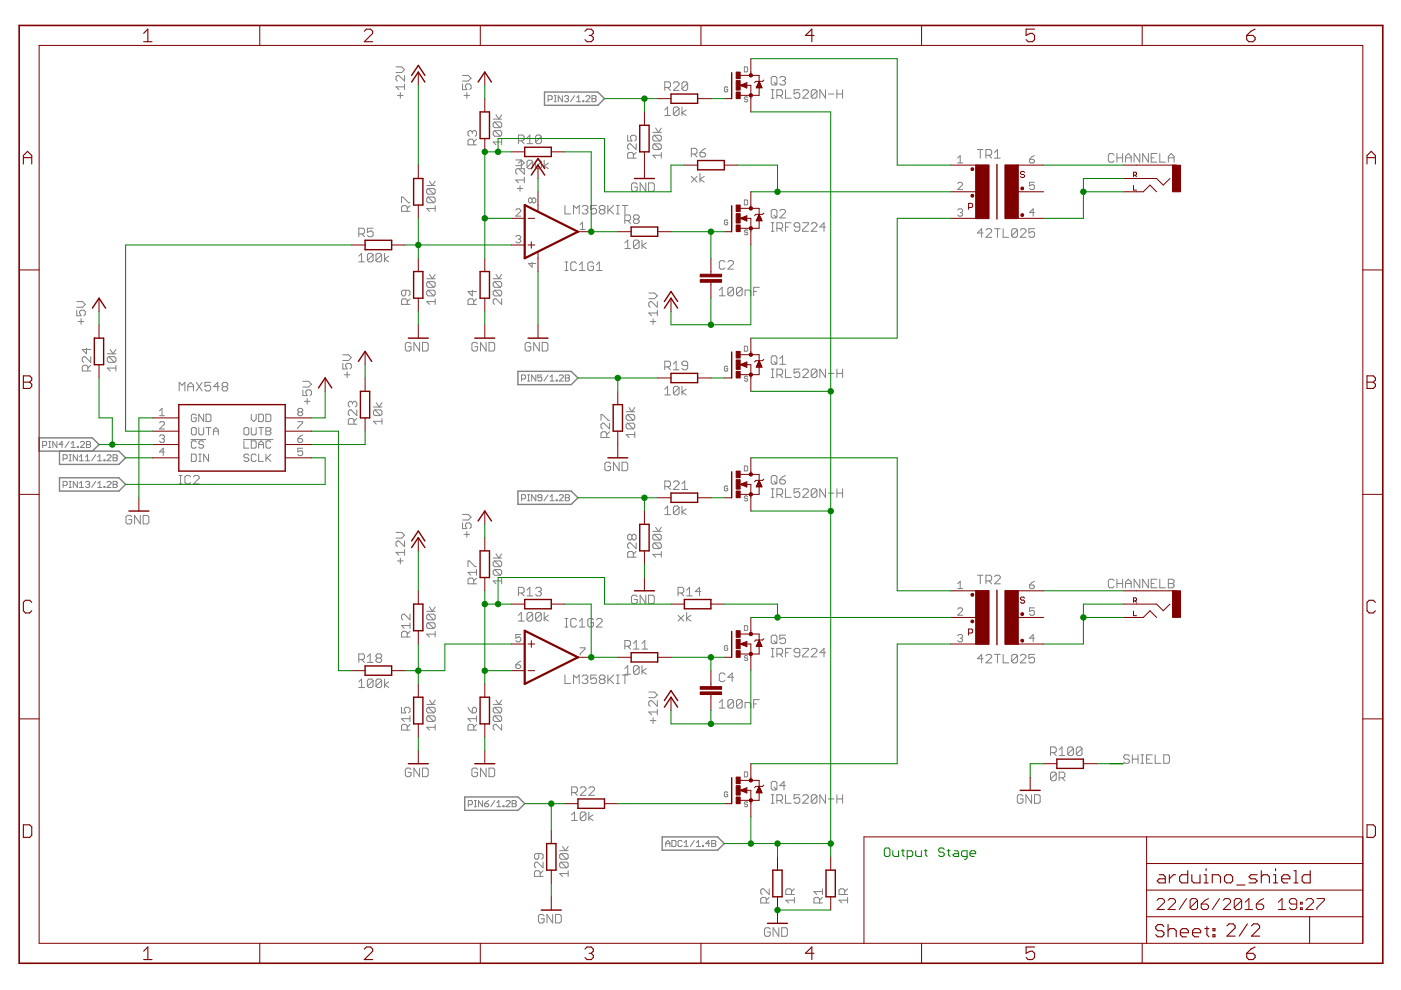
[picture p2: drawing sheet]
<svg xmlns="http://www.w3.org/2000/svg" width="297mm" height="210mm" viewBox="0 0 297 210" stroke-linecap="round" stroke-linejoin="round" font-family="sans-serif">
<g fill="none" stroke="#808080" stroke-width=".21">
<path d="M84 14.2h1.2l.6 .6-.6 .6h-1.2M84.9 19.6v1.2M85.8 18.4h-1.8l.6 .6M85.8 16v1.2l-1.2-1.2h-.3l-.3 .3v.6l.3 .3M85.8 17.8v1.2M98.1 17.8v1.2h.9l-.3-.6v-.3l.3-.3h.6l.3 .3v.6l-.3 .3M98.1 16h1.2l.6 .6-.6 .6h-1.2M99 19.6v1.2M140.9 18.6h1l.3-.3v-.6l-.3-.3h-1v1.8M141.5 18.6l.7 .6M142.8 17.7l.3-.3h.6l.3 .3v.3l-1.2 1.2h1.2M145.8 17.7l-.3-.3h-.6l-.3 .3v1.2"/>
<path d="M145.8 17.7v1.2l-.3 .3h-.6l-.3-.3M145.8 17.7l-1.2 1.2M154.3 18.6l-.2-.2-.5 .2v.7l.2 .2h.3l.2-.6h-.4M157.8 14.2h.5l.2 .2v.7l-.2 .1h-.5zM163.5 19h.6M163.5 16.5l.3-.3h.6l.3 .3v1.2l-.3 .3h-.6l-.3-.3zM163.8 19v1.8M164.1 17.4l.6 .6M165.3 16.5l.3-.3h.6l.3 .3v.3l-.3 .3M165.9 17.1h.3M166.2 17.1l.3 .3v.3l-.3 .3h-.6l-.3-.3M166.5 19v1.8h1.2"/>
<path d="M169.6 19h-1.2v.9l.9-.3 .3 .3v.6l-.3 .3h-.6l-.3-.3M170.2 19.3l.3-.3h.6l.3 .3v.3l-1.2 1.2h1.2M173.2 19.3v1.2l-.3 .3h-.6l-.3-.3M173.2 19.3l-.3-.3h-.6l-.3 .3v1.2M173.2 19.3l-1.2 1.2M175 19v1.8l-1.2-1.8v1.8M175.6 19.9h1.2M177.4 19.9h1.2M177.4 19v1.8M178.6 19v1.8M84.3 20.2h1.2M90.5 39.3h1.8"/>
<path d="M90.8 40h1.2l.3 .3v.6l-.3 .3M90.8 40l-.3 .3v.6l.3 .3h1.2M90.8 40l1.2 1.2M91.1 38.4l.6 .9 .6-.9M98.4 20.2h1.2M100.1 28l-.3-.3h-.3l-.3 .3v.6l.3 .3M100.1 28l.3-.3h.3l.3 .3v.6l-.3 .3M100.1 28v.3M100.4 30.7v-.9l-.3-.3h-.6l-.3 .3v.9h1.8M101 29.5l-.6 .6M104.6 25.3h1.8M104.9 27.7l-.3 .3v.6l.3 .3h1.2"/>
<path d="M104.9 25.9l-.3 .3v.6l.3 .3h1.2M104.9 25.9h1.2l.3 .3v.6l-.3 .3M104.9 27.7h1.2l.3 .3v.6l-.3 .3M104.9 27.7l1.2 1.2M104.9 25.9l1.2 1.2M105.2 24.3l.6 1 .6-1M106.4 30.1h-1.8l.6 .6M106.4 29.5v1.2M109.3 33.9h1.3l.6 .6-.6 .6h-1.3M109.7 40h1.1M109.9 34.6l.6-.6v1.8M109.9 35.8h1.2"/>
<path d="M109.9 29.8h.9l.3-.3v-.6l-.3-.3h-.9v1.9M110.3 39.4v1.2M110.5 29.8l.6 .7M111.2 38.2h-1.9l.7 .6M111.2 35.7v1.2l-1.2-1.2h-.3l-.4 .3v.6l.4 .3M111.2 37.5v1.3M111.7 30.5h1.2M111.7 29.3l.6-.7v1.9M112.9 34.3v1.2l-.3 .3h-.6l-.3-.3M112.9 34.3l-.3-.3h-.6l-.3 .3v1.2M112.9 34.3l-1.2 1.2M114.8 28.9v1.2l-.3 .4h-.6l-.3-.4"/>
<path d="M114.8 34.3v1.2l-.3 .3h-.6l-.3-.3M114.8 34.3l-.3-.3h-.6l-.3 .3v1.2M114.8 28.9l-.3-.3h-.6l-.3 .3v1.2M114.8 34.3l-1.2 1.2M114.8 28.9l-1.2 1.2M115.4 34v1.8M116.2 21.1h.7l.2-.2v-.4l-.2-.2h-.7v1.3M116.3 34.6l-.9 .6 .9 .6M117.5 21.6h.4M117.5 20.3h.4M117.7 20.3v1.3M119.2 20.3v1.3l-.8-1.3v1.3"/>
<path d="M119.7 20.5l.2-.2h.4l.2 .2-.2 .4M120.1 20.9h.2M120.3 20.9l.2 .2v.3l-.2 .2h-.4l-.2-.2M121.8 20.3l-.8 1.3M122.3 21.6h.8M122.3 20.7l.4-.4v1.3M123.6 21.4h.2v.2h-.2zM124.2 20.5l.2-.2h.5l.2 .2v.2l-.9 .9h.9M125.5 20.3h.7l.2 .2-.2 .4 .2 .5-.2 .2h-.7zM125.5 20.9h.7M133.1 28.7v1.2h.9l-.3-.9 .3-.3h.6l.3 .3v.6l-.3 .3M134.3 33.5v-.9l-.3-.3h-.6l-.3 .3v.9h1.8"/>
<path d="M134.9 30.5v1.2l-1.2-1.2h-.3l-.3 .3v.6l.3 .3M134.9 32.3l-.6 .6M135.1 39.1l-.3-.3h-.6l-.3 .3v1.2l.3 .3h.6l.3-.3v-.6h-.6M136.9 38.8v1.8l-1.2-1.8v1.8M137.5 38.8h.9l.3 .3v1.2l-.3 .3h-.9zM138.4 28.1h1.8M138.7 28.7h1.2l.3 .3v.6l-.3 .3M138.7 30.5h1.2l.3 .3v.6l-.3 .3M138.7 30.5l-.3 .3v.6l.3 .3h1.2M138.7 28.7l-.3 .3v.6l.3 .3h1.2M138.7 30.5l1.2 1.2M138.7 28.7l1.2 1.2"/>
<path d="M139 27.2l.6 .9 .6-.9M140.2 32.9h-1.8l.6 .6M140.2 32.3v1.2M140.9 23.3l.6-.6v1.8M140.9 24.5h1.3M144 23v1.2l-.3 .3h-.6l-.3-.3M144 23l-.3-.3h-.6l-.3 .3v1.2M144 23l-1.2 1.2M144.6 22.7v1.8M145.5 23.3l-.9 .6 .9 .6M146.6 37.4l1.2 1.2M146.6 32.7h.9l.3-.3v-.6l-.3-.3h-.9v1.8"/>
<path d="M147.2 32.7l.6 .6M147.8 37.4l-1.2 1.2M148.4 32.4h.9l.3 .3v.3l-.3 .3h-.6l-.3-.3zM148.4 36.8v1.8M149.3 37.4l-.9 .6 .9 .6M149.6 31.5l-1.2 .9M158.5 20.7l-.2-.2-.5 .2 .2 .4h.3l.2 .1-.2 .4h-.3l-.2-.2M163.5 20.8h.6M164.7 20.2h.9l.3-.3v-.6l-.3-.3h-.9v1.8M165.3 20.2l.6 .6M203.1 38.9l.2-.2h.5l.3 .2v.3l-1 1h1M203.1 33.5l.5-.5v1.5"/>
<path d="M203.1 34.5h1M207.2 31.7h1.2M207.8 31.7v1.8M209 32.9h1l.2-.3v-.6l-.2-.3h-1v1.8M209.7 32.9l.5 .6M210.9 32.3l.6-.6v1.8M210.9 33.5h1.2M218.3 33.8h.8l.2 .2v.3l-.2 .2h-.6l-.2-.2zM219.3 38.7h-1v.7l.8-.2 .2 .2v.5l-.2 .3h-.6l-.2-.3M219.3 33l-.5 .3-.5 .5M236.2 32.9l-.3-.3h-.6l-.3 .3v1.2l.3 .3h.6l.3-.3M236.8 32.6v1.8"/>
<path d="M236.8 33.5h1.2M238 32.6v1.8M238.6 33.5h1.2M238.6 34.4v-1.2l.6-.6 .6 .6v1.2M241.7 32.6v1.8l-1.2-1.8v1.8M243.5 32.6v1.8l-1.2-1.8v1.8M244.1 33.5h.6M245.3 32.6h-1.2v1.8h1.2M245.9 32.6v1.8h1.2M247.7 33.5h1.2M247.7 34.4v-1.2l.6-.6 .6 .6v1.2M76.1 49.6h.9l.3-.3v-.6l-.3-.3h-.9v1.8"/>
<path d="M76.1 54.3l.6-.6v1.8M76.1 55.5h1.2M76.7 49.6l.6 .6M79.1 54l-1.2 1.2M79.1 54v1.2l-.3 .3h-.6l-.3-.3M79.1 48.4h-1.2v.9l.9-.3 .3 .3v.6l-.3 .3h-.6l-.3-.3M79.1 54l-.3-.3h-.6l-.3 .3v1.2M80.9 54v1.2l-.3 .3h-.6l-.3-.3M80.9 54l-.3-.3h-.6l-.3 .3v1.2M80.9 54l-1.2 1.2M81.5 53.7v1.8M82.4 54.3l-.9 .6 .9 .6"/>
<path d="M85.1 43v-1.2h.3l1.2 1.2h.3M86.3 44.8v-.9l-.3-.3h-.6l-.3 .3v.9h1.8M86.9 43.6l-.6 .6M90.5 59.1h1.8M90.8 59.7l1.2 1.2M90.8 41.8h1.2l.3 .3v.6l-.3 .3M90.8 59.7h1.2l.3 .3v.6l-.3 .3M90.8 41.8l-.3 .3v.6l.3 .3h1.2M90.8 59.7l-.3 .3v.6l.3 .3h1.2M90.8 41.8l1.2 1.2M91.1 58.2l.6 .9 .6-.9M92.3 43.6v1.2"/>
<path d="M92.3 44.2h-1.8l.6 .6M104.6 59.1h1.8M104.9 59.7l-.3 .3v.6l.3 .3h1.2M104.9 59.7h1.2l.3 .3v.6l-.3 .3M104.9 59.7l1.2 1.2M105.2 58.2l.6 .9 .6-.9M109.4 50.2l.2-.3h.5l.3 .3v.2l-.3 .3M109.4 44.5l.2-.2h.5l.3 .2v.3l-1 1h1M109.9 50.7h.2M110.1 50.7l.3 .2v.3l-.3 .3h-.5l-.2-.3M112.8 42.2l-.2-.2h-.3l-.2 .2v.6l.2 .2h.3l.2-.2M112.8 42.2l.3-.2h.2l.3 .2v.6l-.3 .2h-.2l-.3-.2"/>
<path d="M112.8 42.2v.6M112.8 55.6v1l-.7-.7h1.5M119.8 43.6v1.8h1.2M119.8 57.4h.6M119.8 55.5h.6M120.1 55.5v1.9M121.6 45.4v-1.8l.6 .6 .6-.6v1.8M122.2 55.9l-.3-.4h-.6l-.3 .4v1.1l.3 .4h.6l.3-.4M122.8 57.4h1.2M122.8 56.2l.6-.7v1.9M123 47.6l.5-.5v1.6M123 48.7h1"/>
<path d="M123.4 43.9l.3-.3h.6l.3 .3v.3l-.3 .3M124 44.5h.3M124.3 44.5l.3 .3v.3l-.3 .3h-.6l-.3-.3M125.8 55.9l-.3-.4h-.6l-.3 .4v1.1l.3 .4h.6l.3-.4v-.5h-.6M126.4 43.6h-1.2v.9l1-.3 .2 .3v.6l-.2 .3h-.7l-.3-.3M126.4 56.2l.7-.7v1.9M126.4 57.4h1.3M127.4 44.5l-.3-.3v-.3l.3-.3h.6l.3 .3v.3l-.3 .3M127.4 44.5l-.3 .3v.3l.3 .3h.6l.3-.3v-.3l-.3-.3M127.4 44.5h.6M128.9 43.6v1.8M129.2 44.5l.9 .9"/>
<path d="M130.1 43.6l-1.2 1.2M130.7 45.4h.6M130.7 43.6h.6M131 43.6v1.8M131.9 43.6h1.2M132.5 51.5l.6-.6v1.8M132.5 52.7h1.2M132.5 46.8h.9l.3-.3v-.6l-.3-.3h-.9v1.8M132.5 43.6v1.8M133.1 46.8l.6 .6M134.6 46.5l-.3-.3v-.3l.3-.3h.6l.3 .3v.3l-.3 .3M134.6 46.5l-.3 .3v.3l.3 .3h.6l.3-.3v-.3l-.3-.3"/>
<path d="M134.6 46.5h.6M135.5 51.2v1.2l-.3 .3h-.6l-.3-.3M135.5 51.2l-.3-.3h-.6l-.3 .3v1.2M135.5 51.2l-1.2 1.2M136.1 50.9v1.8M137 51.5l-.9 .6 .9 .6M153.7 55.6l-.3-.3h-.6l-.3 .3v1.2l.3 .3h.6l.3-.3M154.3 46.8l-.2-.2-.5 .2v.7l.5 .2 .2-.2v-.4h-.4M154.3 55.6l.3-.3h.6l.3 .3v.3l-1.2 1.2h1.2M157.8 42.4h.5l.2 .2v.7l-.2 .1h-.5zM158.5 48.9l-.2-.2-.5 .2 .2 .4h.3l.2 .1-.2 .4-.5-.2M163.5 44.7l.3-.3h.6l.3 .3v1.2l-.3 .3h-.6l-.3-.3z"/>
<path d="M163.5 49h.6M163.5 47.2h.6M163.8 47.2v1.8M164.1 45.6l.6 .6M164.7 48.4h.9l.3-.3v-.6l-.3-.3h-.9v1.8M165.3 44.7l.3-.3h.6l.3 .3v.3l-1.2 1.2h1.2M165.3 48.4l.6 .6M166.5 48.1h.6M167.7 47.2h-1.2v1.8M169.6 48.1h-.9l-.3-.3v-.3l.3-.3h.6l.3 .3v1.2l-.3 .3h-.6l-.3-.3M170.2 47.2h1.2v.3l-1.2 1.2v.3h1.2M172 47.5l.3-.3h.6l.3 .3v.3l-1.2 1.2h1.2"/>
<path d="M175 48.1h-1.2l.9-.9v1.8M203.1 44.5l.2-.2h.5l.3 .2v.3l-.3 .3M203.6 45.1h.2M203.8 45.1l.3 .2v.3l-.3 .2h-.5l-.2-.2M208.4 49.4h-1.2l.9-.9v1.8M209 48.8l.3-.3h.7l.2 .3v.3l-1.2 1.2h1.2M210.9 48.5h1.2M211.5 48.5v1.8M212.7 48.5v1.8h1.2M215.7 48.8v1.2l-.3 .3h-.6l-.3-.3M215.7 48.8l-.3-.3h-.6l-.3 .3v1.2M215.7 48.8l-1.2 1.2"/>
<path d="M216.3 48.8l.3-.3h.6l.3 .3v.3l-1.2 1.2h1.2M219.3 45.1h-1l.8-.8v1.5M219.4 48.5h-1.3v.9l.9-.3 .4 .3v.6l-.4 .3h-.6l-.3-.3M16.3 63.9h1.2l.6 .6-.6 .7h-1.2M16.3 65.8v1.2h.9l-.3-.6v-.3l.3-.3h.6l.3 .3v.6l-.3 .3M16.6 68.2h1.2M17.2 67.6v1.2M18.3 73.8v1.2l-.9-.9h1.8M18.6 78.7v-1l-.3-.3h-.6l-.3 .3v1h1.8M19.2 75.6v1.2l-1.2-1.2h-.3l-.3 .3v.6l.3 .3M19.2 77.4l-.6 .6M22.8 75h1.8"/>
<path d="M23.1 75.6h1.2l.3 .3v.6l-.3 .3M23.1 75.6l-.3 .3v.6l.3 .3h1.2M23.1 75.6l1.2 1.2M23.4 74.1l.6 .9 .6-.9M24.6 78h-1.8l.6 .7M24.6 77.4v1.3M72.7 77v1.2h.9l-.3-.6v-.3l.3-.3h.6l.3 .3v.6l-.3 .3M72.7 75.2h1.2l.6 .6-.6 .6h-1.2M73 79.5h1.2M73.6 78.8v1.3M86 61.5v.9l-.3 .3h-.3l-.3-.3v-.6l.3-.3h1.2l.3 .3v.6l-.3 .3M86.3 64.5v-.9l-.3-.2h-.6l-.3 .2v.9h1.8"/>
<path d="M86.9 63.4l-.6 .5M87.1 72.9l-.3-.3h-.5l-.4 .3v1.2l.4 .3h.5l.3-.3v-.6h-.5M89 72.6v1.8l-1.2-1.8v1.8M89.6 72.6h.9l.3 .3v1.2l-.3 .3h-.9zM90.8 61.5h1.2l.3 .3v.6l-.3 .3M90.8 61.5l-.3 .3v.6l.3 .3h1.2M90.8 61.5l1.2 1.2M92.3 63.9h-1.8l.6 .6M92.3 63.4v1.1M100.1 61.5v1.2l-.9-.9h1.8M100.4 64.5v-.9l-.3-.2h-.6l-.3 .2v.9h1.8M101 63.4l-.6 .5"/>
<path d="M101.3 72.9l-.4-.3h-.5l-.3 .3v1.2l.3 .3h.5l.4-.3v-.6h-.7M103.1 72.6v1.8l-1.2-1.8v1.8M103.7 72.6h.9l.3 .3v1.2l-.3 .3h-.9zM104.9 61.5l-.3 .3v.6l.3 .3h1.2M104.9 61.5h1.2l.3 .3v.6l-.3 .3M104.9 61.5l1.2 1.2M106.4 63.4v1.1l-1.2-1.1h-.3l-.3 .2v.6l.3 .3M111.9 79.5h.4M112.1 79.5v1.3M112.5 72.9l-.3-.3h-.6l-.3 .3v1.2l.3 .3h.6l.3-.3v-.6h-.6M113.6 79.5v1.3l-.9-1.3v1.3M114.3 72.6v1.8l-1.1-1.8v1.8"/>
<path d="M114.9 79.5h-.9v.6l.5-.2 .4 .2v.5l-.2 .2h-.4l-.3-.2M115 72.6h.9l.3 .3v1.2l-.3 .3h-.9zM116.2 79.5l-.9 1.3M116.6 79.9l.5-.4v1.3M118.6 79.7l.2-.2h.4l.2 .2v.2l-.8 .9h.8M119.9 79.5h.6l.2 .2-.2 .4 .2 .5-.2 .2h-.6zM137.6 62.1h1.2l.6 .6-.6 .6h-1.2M137.9 68.2h1.2M138.5 67.6v1.2M139.4 63.9v1.3l-1.2-1.3h-.3l-.3 .3v.6l.3 .4M139.4 66.4h-1.8l.6 .6M139.4 65.8v1.2"/>
<path d="M140.9 77.8h1l.3-.3v-.6l-.3-.3h-1v1.8M141.5 77.8l.7 .6M142.8 77.2l.6-.6v1.8M142.8 78.4h1.2M145.8 77.5h-.9l-.3-.3v-.3l.3-.3h.6l.3 .3v1.2l-.3 .3h-.6l-.3-.3M152.5 61.5l.6-.6v1.8M152.5 62.7h1.2M154.3 77.8l-.2-.2h-.3l-.2 .2v.7l.2 .2h.3l.2-.5h-.4M155.5 61.2l-.3-.3h-.6l-.3 .3v1.2M155.5 61.2v1.2l-.3 .3h-.6l-.3-.3M155.5 61.2l-1.2 1.2M157.4 61.2v1.2l-.3 .3h-.7l-.3-.3"/>
<path d="M157.4 61.2l-.3-.3h-.7l-.3 .3v1.2M157.4 61.2l-1.3 1.2M157.8 73.4h.5l.2 .2v.7l-.2 .2h-.5zM158 62.7v-1.2h.9l.3 .3v.9M158.5 79.9l-.2-.1h-.3l-.2 .1 .2 .4h.3l.2 .2-.2 .3h-.3l-.2-.2M159.8 61.8h.6M161 60.9h-1.2v1.8M163.5 75.7l.3-.3h.6l.3 .3v1.2l-.3 .3h-.6l-.3-.3zM163.5 78.3h.6M163.8 78.3v1.8M164.1 76.6l.6 .6M164.7 79.5h.9l.3-.3v-.7l-.3-.2h-.9v1.8"/>
<path d="M165.3 76l.6-.6v1.8M165.3 79.5l.6 .6M165.3 77.2h1.2M166.5 78.3v1.8h1.2M169.6 78.3h-1.2v.9l.9-.4 .3 .4v.6l-.3 .3h-.6l-.3-.3M170.2 78.5l.3-.2h.6l.3 .2v.3l-1.2 1.3h1.2M173.2 78.5l-.3-.2h-.6l-.3 .2v1.3M173.2 78.5v1.3l-.3 .3h-.6l-.3-.3M173.2 78.5l-1.2 1.3M175 78.3v1.8l-1.2-1.8v1.8M175.6 79.2h1.2M177.4 78.3v1.8"/>
<path d="M177.4 79.2h1.2M178.6 78.3v1.8M9 94.5h.7l.2-.2v-.5l-.2-.2h-.7v1.3M10.3 93.6h.5M10.3 94.9h.5M10.5 93.6v1.3M12.1 93.6v1.3l-.9-1.3v1.3M13.4 94.3h-.9l.6-.7v1.3M13.4 97.3h.6l.2-.2v-.5l-.2-.2h-.6v1.3M14.6 93.6l-.8 1.3M14.7 96.4h.4M14.7 97.7h.4"/>
<path d="M14.9 96.4v1.3M15.1 94.9h.9M15.1 94l.4-.4v1.3M16.4 94.7h.2v.2h-.2zM16.4 96.4v1.3l-.9-1.3v1.3M16.8 97.7h.9M16.8 96.9l.5-.5v1.3M17 93.8l.3-.2h.4l.2 .2v.2l-.9 .9h.9M18.1 97.7h.9M18.1 96.9l.5-.5v1.3M18.3 94.3h.7M18.3 93.6h.7l.2 .2-.2 .5 .2 .4-.2 .2h-.7z"/>
<path d="M20.3 96.4l-.9 1.3M20.7 97.7h.9M20.7 96.9l.5-.5v1.3M22 97.5h.2v.2h-.2zM22.7 96.6l.2-.2h.4l.2 .2v.3l-.8 .8h.8M24 97.1h.6M24 96.4h.6l.2 .2v.3l-.2 .2 .2 .4-.2 .2h-.6zM33.8 89.7l.3-.3h.5l.3 .3v.2l-1.1 1.1h1.1M33.8 87.1l.6-.5v1.5M33.8 88.1h1.1M33.8 92.5l.3-.3h.5l.3 .3v.3l-.3 .2M34.4 93h.2"/>
<path d="M34.6 93l.3 .3v.2l-.3 .3h-.5l-.3-.3M34.9 95.8h-1.1l.8-.8v1.6M38 82.9v-1.8l.6 .6 .6-.6v1.8M39.8 82.9v-1.2l.6-.6 .6 .6v1.2M39.8 82h1.2M40.5 93.2h3.1M40.6 96.3h.8l.2 .2v1.1l-.2 .2h-.8zM40.8 90.7h.6l.2 .2v1l-.2 .3h-.6l-.2-.3v-1zM41.6 93.7l-.2-.2h-.6l-.2 .2v1.1l.2 .2h.6l.2-.2M41.6 88.1l-.2-.3h-.6l-.2 .3v1l.2 .3h.6l.2-.3v-.5h-.5M41.6 81.1l1.2 1.8M42.1 90.7v1.2l.3 .3h.5l.3-.3v-1.2"/>
<path d="M42.1 97.8h.6M42.1 96.3h.6M42.4 96.3v1.5M42.8 81.1l-1.2 1.8M43.2 87.8v1.6l-1.1-1.6v1.6M43.2 93.7l-.3-.2h-.5l-.3 .2v.3l.3 .3h.5l.3 .2v.3l-.3 .2h-.5l-.3-.2M43.7 87.8h.8l.2 .3v1l-.2 .3h-.8zM43.7 90.7h1M44.2 96.3v1.5l-1-1.5v1.5M44.2 90.7v1.5M44.7 81.1h-1.2v.9l.8-.3 .4 .3v.6l-.4 .3h-.5l-.3-.3M45.3 92.2v-1l.5-.5 .5 .5v1"/>
<path d="M45.3 91.4h1M46.5 82h-1.2l.9-.9v1.8M47.4 82l-.3 .3v.3l.3 .3h.6l.3-.3v-.3l-.3-.3M47.4 82h.6M47.4 82l-.3-.3v-.3l.3-.3h.6l.3 .3v.3l-.3 .3M51.6 93.2h6.3M51.7 90.9l.3-.2h.5l.2 .2v1l-.2 .3h-.5l-.3-.3zM51.7 93.5v1.5h1M52.7 96.5l-.2-.2h-.5l-.3 .2v.3l.3 .3h.5l.2 .2v.3l-.2 .2h-.5l-.3-.2M53.3 90.7v1.2l.2 .3h.6l.2-.3v-1.2M53.3 93.5h.8l.2 .2v1.1l-.2 .2h-.8zM53.3 87.8v1.1l.5 .5 .5-.5v-1.1"/>
<path d="M54.3 96.5l-.2-.2h-.6l-.2 .2v1.1l.2 .2h.6l.2-.2M54.8 95v-1l.6-.5 .5 .5v1M54.8 87.8h.8l.3 .3v1l-.3 .3h-.8zM54.8 90.7h1.1M54.8 94.3h1.1M54.8 96.3v1.5h1.1M55.4 90.7v1.5M56.4 87.8h.8l.2 .3v1l-.2 .3h-.8zM56.4 90.7h.8l.2 .2v.3l-.2 .2 .2 .3v.2l-.2 .3h-.8zM56.4 91.4h.8M56.4 96.3v1.5M56.6 97.1l.8 .7"/>
<path d="M57.4 93.7l-.2-.2h-.6l-.2 .2v1.1l.2 .2h.6l.2-.2M57.4 96.3l-1 1M63.1 89.4h1.1v.3l-1.1 1v.3M63.1 93h.8l.3 .3v.2l-.3 .3h-.5l-.3-.3zM63.4 87.4l-.3 .2v.3l.3 .2h.5l.3-.2v-.3l-.3-.2M63.4 87.4l-.3-.3v-.3l.3-.2h.5l.3 .2v.3l-.3 .3M63.4 87.4h.5M64.2 95h-1.1v.8l.5-.2h.3l.3 .2v.6l-.3 .2h-.5l-.3-.2M64.2 92.2l-.6 .3-.5 .5M64.2 82.7v1.2h.9l-.3-.9 .3-.3h.6l.3 .3v.6l-.3 .3M64.2 80.9h1.2l.6 .6-.6 .6h-1.2M64.5 85.1h1.2"/>
<path d="M65.1 84.5v1.2M74.7 85.4l-.3-.3h-.3l-.2 .3v.6l.2 .3M74.7 85.4l.4-.3h.3l.2 .3v.6l-.2 .3M74.7 85.4v.3M75.1 89.9v-.9l-.4-.3h-.6l-.2 .3v.9h1.7M75.6 86.9v1.2l-1.2-1.2h-.3l-.2 .3v.6l.2 .3M75.6 88.7l-.5 .6M79.2 86.3h1.8M79.5 86.9h1.2l.3 .3v.6l-.3 .3M79.5 86.9l-.3 .3v.6l.3 .3h1.2M79.5 86.9l1.2 1.2M79.8 85.4l.6 .9 .6-.9"/>
<path d="M81 89.3h-1.8l.6 .6M81 88.7v1.2M110.6 80.4h.6l.2-.3v-.4l-.2-.2h-.6v1.3M111.9 80.8h.4M116.6 80.8h.9M117.9 80.6h.3v.2h-.3zM119.9 80.1h.6M127.4 89.1v-1.2h.3l1.2 1.2h.3M128.6 92.8v-1l-.3-.3h-.6l-.3 .3v1h1.8M129.2 89.7v1.2l-1.2-1.2h-.3l-.3 .3v.6l.3 .3M129.2 91.5l-.6 .6M129.5 98.3l-.3-.3h-.7l-.3 .3v1.2l.3 .3h.7l.3-.3v-.6h-.6"/>
<path d="M131.3 98v1.8l-1.2-1.8v1.8M131.9 98h.9l.3 .3v1.2l-.3 .3h-.9zM132.8 87.3h1.8M133.1 87.9h1.2l.3 .3v.6l-.3 .3M133.1 89.7h1.2l.3 .3v.6l-.3 .3M133.1 89.7l-.3 .3v.6l.3 .3h1.2M133.1 87.9l-.3 .3v.6l.3 .3h1.2M133.1 89.7l1.2 1.2M133.1 87.9l1.2 1.2M133.4 86.4l.6 .9 .6-.9M134.6 92.1h-1.8l.6 .7M134.6 91.5v1.3"/>
<path d="M140.9 82.5l.6-.6v1.8M140.9 83.7h1.3M144 82.2l-.3-.3h-.6l-.3 .3v1.2M144 82.2v1.2l-.3 .3h-.6l-.3-.3M144 82.2l-1.2 1.2M144.6 81.9v1.8M145.5 82.5l-.9 .6 .9 .6M157.8 98.8h.5l.2 .2v.7l-.2 .1h-.5zM163.5 80.1h.6M13.4 102.9h.6l.2-.2v-.4l-.2-.2h-.6v1.3M14.7 102.1h.4M14.7 103.4h.4"/>
<path d="M14.9 102.1v1.3M16.4 102.1v1.3l-.9-1.3v1.3M16.8 102.5l.5-.4v1.3M16.8 103.4h.9M18.1 102.3l.3-.2h.4l.2 .2-.2 .4M18.6 102.7h.2M18.8 102.7l.2 .2v.2l-.2 .3h-.4l-.3-.3M20.3 102.1l-.9 1.3M20.7 102.5l.5-.4v1.3M20.7 103.4h.9M22 103.1h.2v.3h-.2zM22.7 102.3l.2-.2h.4l.2 .2v.2l-.8 .9h.8"/>
<path d="M24 102.1h.6l.2 .2-.2 .4 .2 .2v.2l-.2 .3h-.6zM24 102.7h.6M27.9 109.6l-.3-.3h-.6l-.3 .3v1.2l.3 .3h.6l.3-.3v-.6h-.6M29.7 109.3v1.8l-1.2-1.8v1.8M30.4 109.3h.8l.4 .3v1.2l-.4 .3h-.8zM38 100.8h.6M38 102.6h.6M38.3 100.8v1.8M40.4 101.1l-.3-.3h-.6l-.3 .3v1.2l.3 .3h.6l.3-.3M41 101.1l.3-.3h.6l.3 .3v.3l-1.2 1.2h1.2M84 112.9h1.2l.6 .6-.6 .6h-1.2M84.3 118.9h1.2"/>
<path d="M84.9 118.3v1.2M85.8 114.7v1.2l-1.2-1.2h-.3l-.3 .3v.6l.3 .3M85.8 116.5v1.2M85.8 117.1h-1.8l.6 .6M98.1 110.9v1.2h.9l-.3-.9 .3-.3h.6l.3 .3v.6l-.3 .3M98.1 109.1h1.2l.6 .6-.6 .6h-1.2M98.4 113.3h1.2M99 112.7v1.2M104.6 118.3h1.8M104.9 118.9h1.2l.3 .3v.6l-.3 .3M104.9 118.9l-.3 .3v.6l.3 .3h1.2M104.9 118.9l1.2 1.2"/>
<path d="M105.2 117.4l.6 .9 .6-.9M110.6 105.7h.6l.2-.2v-.4l-.2-.2h-.6v1.3M111.9 106.2h.4M111.9 104.9h.4M112.1 104.9v1.3M113.6 104.9v1.3l-.9-1.3v1.3M114.9 105.5h-.6l-.3-.2 .3-.4h.4l.2 .2v.9l-.2 .2h-.4l-.3-.2M116.2 104.9l-.9 1.3M116.6 106.2h.9M116.6 105.3l.5-.4v1.3M117.9 106h.3v.2h-.3zM118.6 105.1l.2-.2h.4l.2 .2v.2l-.8 .9h.8"/>
<path d="M119.9 104.9h.6l.2 .2-.2 .4 .2 .5-.2 .2h-.6zM119.9 105.5h.6M134 113.6l-.3-.3h-.3l-.3 .3v.6l.3 .3h.3l.3-.3M134 113.6l.3-.3h.3l.3 .3v.6l-.3 .3h-.3l-.3-.3M134 113.6v.6M134.3 118.1v-.9l-.3-.3h-.6l-.3 .3v.9h1.8M134.9 115.1v1.2l-1.2-1.2h-.3l-.3 .3v.6l.3 .3M134.9 116.9l-.6 .6M138.4 112.7h1.8M138.7 113.3h1.2l.3 .3v.6l-.3 .3M138.7 115.1h1.2l.3 .3v.6l-.3 .3M138.7 113.3l-.3 .3v.6l.3 .3h1.2"/>
<path d="M138.7 115.1l-.3 .3v.6l.3 .3h1.2M138.7 115.1l1.2 1.2M138.7 113.3l1.2 1.2M139 111.8l.6 .9 .6-.9M140.2 116.9v1.2M140.2 117.5h-1.8l.6 .6M140.9 107.9l.6-.6v1.8M140.9 109.1h1.3M140.9 103.2h1l.3-.3v-.6l-.3-.3h-1v1.8M141.5 103.2l.7 .6M142.8 102.3l.3-.3h.6l.3 .3v.3l-1.2 1.2h1.2M144 107.6l-.3-.3h-.6l-.3 .3v1.2"/>
<path d="M144 107.6v1.2l-.3 .3h-.6l-.3-.3M144 107.6l-1.2 1.2M144.6 107.3v1.8M144.6 103.8h1.2M144.6 102.6l.6-.6v1.8M145.5 107.9l-.9 .6 .9 .6M154.3 103.2l-.2-.2-.5 .2v.7l.5 .2 .2-.2v-.4h-.4M158.5 105.3l-.2-.2h-.3l-.2 .4 .5 .2 .2 .3-.2 .2-.5-.2M163.5 101.1l.3-.3h.6l.3 .3v1.2l-.3 .3h-.6l-.3-.3zM163.5 105.5h.6M163.5 103.6h.6M163.8 103.6v1.9"/>
<path d="M164.1 102l.6 .6M164.7 104.8h.9l.3-.3v-.6l-.3-.3h-.9v1.9M165.3 101.7h.9l.3 .3v.3l-.3 .3h-.6l-.3-.3zM165.3 104.8l.6 .7M166.5 103.6v1.9h1.2M166.5 100.8l-.6 .3-.6 .6M169.6 103.6h-1.2v.9l.9-.3 .3 .3v.6l-.3 .4h-.6l-.3-.4M170.2 103.9l.3-.3h.6l.3 .3v.3l-1.2 1.3h1.2M173.2 103.9l-.3-.3h-.6l-.3 .3v1.2M173.2 103.9v1.2l-.3 .4h-.6l-.3-.4M173.2 103.9l-1.2 1.2M175 103.6v1.9l-1.2-1.9v1.9"/>
<path d="M175.6 104.5h1.2M177.4 103.6v1.9M177.4 104.5h1.2M178.6 103.6v1.9M76.1 139.8h.9l.3-.3v-.6l-.3-.3h-.9v1.8M76.7 139.8l.6 .6M77.9 139.2l.6-.6v1.8M80 139.5l-.3-.3v-.3l.3-.3h.6l.3 .3v.3l-.3 .3M80 139.5l-.3 .3v.3l.3 .3h.6l.3-.3v-.3l-.3-.3M80 139.5h.6M86.3 135.1v-.9l-.3-.3h-.6l-.3 .3v.9h1.8M86.9 130.2v1.2l-1.2-1.2h-.3l-.3 .3v.6l.3 .3"/>
<path d="M86.9 132v1.2M86.9 133.9l-.6 .6M86.9 132.6h-1.8l.6 .6M90.5 129.6h1.8M90.8 130.2h1.2l.3 .3v.6l-.3 .3M90.8 132h1.2l.3 .3v.6l-.3 .3M90.8 130.2l-.3 .3v.6l.3 .3h1.2M90.8 132l-.3 .3v.6l.3 .3h1.2M90.8 132l1.2 1.2M90.8 130.2l1.2 1.2M91.1 128.7l.6 .9 .6-.9M92.3 133.9v1.2"/>
<path d="M92.3 134.5h-1.8l.6 .6M99.2 120.1v-1.2h.3l1.2 1.2h.3M100.4 123.8v-.9l-.3-.3h-.6l-.3 .3v.9h1.8M101 120.8v1.2M101 122.6l-.6 .6M101 121.3h-1.8l.6 .7M104.9 120.8h1.2l.3 .3v.5l-.3 .4M104.9 120.8l-.3 .3v.5l.3 .4h1.2M104.9 120.8l1.2 1.2M106.4 122.6v1.2M106.4 123.2h-1.8l.6 .6M109.9 130.5l.6-.6v1.8"/>
<path d="M109.9 131.7h1.2M109.9 125.7h.9l.3-.3v-.6l-.3-.3h-.9v1.8M110.4 134.5h-1v.8l.5-.3h.2l.3 .3v.5l-.3 .3h-.5l-.2-.3M110.5 125.7l.6 .6M111.7 125.1l.6-.6v1.8M111.7 126.3h1.2M112.9 130.2l-.3-.3h-.6l-.3 .3v1.2M112.9 130.2v1.2l-.3 .3h-.6l-.3-.3M112.9 130.2l-1.2 1.2M113.6 124.8l.3-.3h.6l.3 .3v.3l-.3 .3M114.2 125.4h.3M114.5 125.4l.3 .3v.3l-.3 .3h-.6l-.3-.3"/>
<path d="M114.8 130.2l-.3-.3h-.6l-.3 .3v1.2M114.8 130.2v1.2l-.3 .3h-.6l-.3-.3M114.8 130.2l-1.2 1.2M115.4 129.9v1.8M116.3 130.5l-.9 .6 .9 .6M119.8 132.9h.6M119.8 131.1h.6M120.1 131.1v1.8M122.2 131.4l-.3-.3h-.6l-.3 .3v1.2l.3 .3h.6l.3-.3M122.8 131.7l.6-.6v1.8M122.8 132.9h1.2M123 137.4h1v.2l-1 1v.3"/>
<path d="M125.8 131.4l-.3-.3h-.6l-.3 .3v1.2l.3 .3h.6l.3-.3v-.6h-.6M126.4 131.4l.4-.3h.6l.3 .3v.3l-1.3 1.2h1.3M132.5 137h.9l.3-.3v-.6l-.3-.3h-.9v1.8M133.1 137l.6 .6M134.3 136.4l.6-.6v1.8M134.3 137.6h1.2M135.1 126.5l-.3-.3h-.6l-.3 .3v1.2l.3 .3h.6l.3-.3v-.6h-.6M136.1 137.6h1.2M136.1 136.4l.6-.6v1.8M136.9 126.2v1.8l-1.2-1.8v1.8M137.5 126.2h.9l.3 .3v1.2l-.3 .3h-.9zM143.8 130.5l1.2 1.2"/>
<path d="M143.8 125.7h.9l.3-.3v-.6l-.3-.3h-.9v1.8M144.4 125.7l.6 .6M145 130.5l-1.2 1.2M145.6 129.9v1.8M145.6 126.3h1.2M145.6 125.1l.6-.6v1.8M146.5 130.5l-.9 .6 .9 .6M148.6 125.4h-1.2l.9-.9v1.8M154.3 137.1l-.2-.2h-.3l-.2 .2v.7l.5 .1 .2-.1v-.4h-.4M157.8 132.7h.5l.2 .1v.7l-.2 .2h-.5zM158.5 139.2l-.2-.2h-.3l-.2 .2 .2 .3h.3l.2 .2-.2 .3-.5-.1M163.5 135l.3-.3h.6l.3 .3v1.2l-.3 .3h-.6l-.3-.3z"/>
<path d="M163.5 139.3h.6M163.5 137.5h.6M163.8 137.5v1.8M164.1 135.9l.6 .6M164.7 138.7h.9l.3-.3v-.6l-.3-.3h-.9v1.8M165.3 138.7l.6 .6M166.5 134.7h-1.2v.9l.6-.3h.3l.3 .3v.6l-.3 .3h-.6l-.3-.3M166.5 138.4h.6M167.7 137.5h-1.2v1.8M169.6 138.4h-.9l-.3-.3v-.3l.3-.3h.6l.3 .3v1.2l-.3 .3h-.6l-.3-.3M170.2 137.5h1.2v.3l-1.2 1.2v.3h1.2M172 137.8l.3-.3h.6l.3 .3v.3l-1.2 1.2h1.2"/>
<path d="M175 138.4h-1.2l.9-.9v1.8M203.1 134.8l.2-.3h.5l.3 .3v.2l-.3 .3M203.1 123.8l.5-.5v1.5M203.1 129.2l.2-.3h.5l.3 .3v.2l-1 1.1h1M203.1 124.8h1M203.6 135.3h.2M203.8 135.3l.3 .3v.2l-.3 .3h-.5l-.2-.3M207.2 122h1.2M207.8 122v1.8M208.4 139.7h-1.2l.9-1v1.8M209 123.2h1l.2-.3v-.6l-.2-.3h-1v1.8M209 139l.3-.3h.7l.2 .3v.3l-1.2 1.2h1.2"/>
<path d="M209.7 123.2l.5 .6M210.9 122.3l.3-.3h.6l.3 .3v.3l-1.2 1.2h1.2M210.9 138.7h1.2M211.5 138.7v1.8M212.7 138.7v1.8h1.2M215.7 139l-.3-.3h-.6l-.3 .3v1.3M215.7 139v1.3l-.3 .2h-.6l-.3-.2M215.7 139l-1.2 1.3M216.3 139l.3-.3h.6l.3 .3v.3l-1.2 1.2h1.2M218.3 124h.8l.2 .3v.2l-.2 .3h-.6l-.2-.3zM219.3 128.9h-1v.8l.8-.3 .2 .3v.5l-.2 .3h-.6l-.2-.3M219.3 135.3h-1l.8-.8v1.6"/>
<path d="M219.3 123.3l-.5 .2-.5 .5M219.4 138.7h-1.3v1l.9-.4 .4 .4v.6l-.4 .2h-.6l-.3-.2M236.2 123.1l-.3-.3h-.6l-.3 .3v1.2l.3 .3h.6l.3-.3M236.8 122.8v1.8M236.8 123.7h1.2M238 122.8v1.8M238.6 124.6v-1.2l.6-.6 .6 .6v1.2M238.6 123.7h1.2M241.7 122.8v1.8l-1.2-1.8v1.8M243.5 122.8v1.8l-1.2-1.8v1.8M244.1 123.7h.6M245.3 122.8h-1.2v1.8h1.2"/>
<path d="M245.9 122.8v1.8h1.2M247.7 122.8h.9l.3 .3v.3l-.3 .3 .3 .3v.3l-.3 .3h-.9zM247.7 123.7h.9M76.1 144.6l.6-.6v1.8M76.1 145.8h1.2M77.9 140.4h1.2M79.1 144.3l-.3-.3h-.6l-.3 .3v1.2M79.1 144.3v1.2l-.3 .3h-.6l-.3-.3M79.1 144.3l-1.2 1.2M80.9 144.3l-.3-.3h-.6l-.3 .3v1.2M80.9 144.3v1.2l-.3 .3h-.6l-.3-.3M80.9 144.3l-1.2 1.2"/>
<path d="M81.5 144v1.8M82.4 144.6l-.9 .6 .9 .6M85.1 150v1.2h.9l-.3-.6v-.3l.3-.3h.6l.3 .3v.6l-.3 .3M86.3 154.8v-.9l-.3-.3h-.6l-.3 .3v.9h1.8M86.9 151.8v1.2M86.9 153.6l-.6 .6M86.9 152.4h-1.8l.6 .6M90.5 149.4h1.8M90.8 150h1.2l.3 .3v.6l-.3 .3M90.8 151.8h1.2l.3 .3v.6l-.3 .3M90.8 150l-.3 .3v.6l.3 .3h1.2M90.8 151.8l-.3 .3v.6l.3 .3h1.2"/>
<path d="M90.8 151.8l1.2 1.2M90.8 150l1.2 1.2M91.1 148.4l.6 1 .6-1M92.3 153.6v1.2M92.3 154.2h-1.8l.6 .6M99.2 150l.3 .6 .6 .6M100.1 150.3l.3-.3h.3l.3 .3v.6l-.3 .3h-.6zM100.4 154.8v-.9l-.3-.3h-.6l-.3 .3v.9h1.8M101 151.8v1.2M101 152.4h-1.8l.6 .6M101 153.6l-.6 .6M104.6 149.4h1.8"/>
<path d="M104.9 150h1.2l.3 .3v.6l-.3 .3M104.9 151.8h1.2l.3 .3v.6l-.3 .3M104.9 150l-.3 .3v.6l.3 .3h1.2M104.9 151.8l-.3 .3v.6l.3 .3h1.2M104.9 151.8l1.2 1.2M104.9 150l1.2 1.2M105.2 148.4l.6 1 .6-1M106.4 153.6v1.2l-1.2-1.2h-.3l-.3 .3v.6l.3 .3M109.4 140.9h.7l.3 .3v.3l-.3 .2h-.5l-.2-.2zM110.4 140.2l-1 .7M119.8 143.1v1.8h1.2M121.6 144.9v-1.8l.6 .6 .6-.6v1.8"/>
<path d="M123.4 143.4l.3-.3h.6l.3 .3v.3l-.3 .3M124 144h.3M124.3 144l.3 .3v.3l-.3 .3h-.6l-.3-.3M126.4 143.1h-1.2v.9l.7-.3h.3l.2 .3v.6l-.2 .3h-.7l-.3-.3M127.4 144l-.3-.3v-.3l.3-.3h.6l.3 .3v.3l-.3 .3M127.4 144l-.3 .3v.3l.3 .3h.6l.3-.3v-.3l-.3-.3M127.4 144h.6M128.9 143.1v1.8M129.2 144l.9 .9M130.1 143.1l-1.2 1.2M130.7 144.9h.6M130.7 143.1h.6"/>
<path d="M131 143.1v1.8M131.9 143.1h1.2M132.5 141.8l.6-.7v1.9M132.5 143h1.2M132.5 143.1v1.8M135.5 141.5l-.3-.4h-.6l-.3 .4v1.1M135.5 141.5v1.1l-.3 .4h-.6l-.3-.4M135.5 141.5l-1.2 1.1M136.1 141.1v1.9M137 141.8l-.9 .5 .9 .7M137.6 146.7h1.2l.6 .6-.6 .6h-1.2M137.9 152.8h1.2"/>
<path d="M138.5 152.2v1.2M139.4 148.5v1.3l-1.2-1.3h-.3l-.3 .3v.7l.3 .3M139.4 150.4v1.2M139.4 151h-1.8l.6 .6M152.5 148.9l.6-.6v1.8M152.5 150.1h1.2M153.7 143l-.3-.3h-.6l-.3 .3v1.2l.3 .3h.6l.3-.3M155.5 148.6l-1.2 1.2M155.5 148.6l-.3-.3h-.6l-.3 .3v1.2M155.5 148.6v1.2l-.3 .3h-.6l-.3-.3M155.5 143.6h-1.2l.9-.9v1.8M157.4 148.6v1.2l-.3 .3h-.7l-.3-.3"/>
<path d="M157.4 148.6l-.3-.3h-.7l-.3 .3v1.2M157.4 148.6l-1.3 1.2M158 150.1v-1.2h.9l.3 .3v.9M159.8 149.2h.6M161 148.3h-1.2v1.8M222.7 159.6h.9l.3-.3v-.6l-.3-.3h-.9v1.8M223.4 159.6l.5 .6M224.6 159l.6-.6v1.8M227.6 158.7l-.3-.3h-.6l-.3 .3v1.2M227.6 158.7v1.2l-.3 .3h-.6l-.3-.3M227.6 158.7l-1.2 1.2M229.4 158.7l-.3-.3h-.6l-.3 .3v1.2"/>
<path d="M229.4 158.7v1.2l-.3 .3h-.6l-.3-.3M229.4 158.7l-1.2 1.2M87.1 163.2l-.3-.3h-.5l-.4 .3v1.2l.4 .3h.5l.3-.3v-.6h-.5M89 162.9v1.8l-1.2-1.8v1.8M89.6 162.9h.9l.3 .3v1.2l-.3 .3h-.9zM99.3 170.6h.6l.3-.2v-.4l-.3-.3h-.6v1.3M100.6 169.7h.4M100.6 171h.4M100.8 169.7v1.3M101.3 163.2l-.4-.3h-.5l-.3 .3v1.2l.3 .3h.5l.4-.3v-.6h-.7M102.3 169.7v1.3l-.8-1.3v1.3M102.7 170.4h.7l.2 .4-.2 .2h-.4l-.3-.2z"/>
<path d="M103.1 162.9v1.8l-1.2-1.8v1.8M103.6 169.7l-.9 .7M103.7 162.9h.9l.3 .3v1.2l-.3 .3h-.9zM104.9 169.7l-.8 1.3M105.3 171h.9M105.3 170.2l.5-.5v1.3M106.6 170.8h.3v.2h-.3zM107.3 170l.2-.3h.4l.3 .3v.2l-.9 .8h.9M108.6 169.7h.6l.3 .3-.3 .4 .3 .4-.3 .2h-.6zM108.6 170.4h.6M119.3 179.5l.6 .9 .6-.9M121.2 172.8l.6-.6v1.8"/>
<path d="M121.2 174h1.2M121.2 168h.9l.3-.3v-.6l-.3-.3h-.9v1.8M121.8 168l.6 .6M123 167.1l.3-.3h.6l.3 .3v.3l-1.2 1.2h1.2M124.2 172.5v1.2l-.3 .3h-.6l-.3-.3M124.2 172.5l-.3-.3h-.6l-.3 .3v1.2M124.2 172.5l-1.2 1.2M124.8 172.2v1.8M124.8 167.1l.3-.3h.7l.2 .3v.3l-1.2 1.2h1.2M125.8 172.8l-1 .6 1 .6M141.2 179.5v-.9l.4-.4 .4 .4v.9M141.2 178.9h.8"/>
<path d="M142.5 178.2h.6l.2 .2v.9l-.2 .2h-.6zM144.6 178.4l-.2-.2h-.4l-.2 .2v.9l.2 .2h.4l.2-.2M145.1 179.5h.8M145.1 178.6l.4-.4v1.3M147.2 178.2l-.9 1.3M147.7 179.5h.8M147.7 178.6l.4-.4v1.3M148.9 179.3h.3v.2h-.3zM150.5 178.9h-.9l.7-.7v1.3M150.9 178.9h.7M150.9 178.2h.7l.2 .2-.2 .5 .2 .4-.2 .2h-.7zM154.3 168.1l-.2-.2-.5 .2v.7l.5 .1 .2-.1v-.4h-.4"/>
<path d="M157.8 163.7h.5l.2 .1v.7l-.2 .2h-.5zM158.5 170.2l-.2-.2-.5 .2 .2 .3h.3l.2 .2-.2 .3-.5-.1M163.5 170.3h.6M163.5 168.5h.6M163.8 168.5v1.8M163.8 165.7h.6l.3 .3v1.2l-.3 .3h-.6l-.3-.3v-1.2zM164.1 166.9l.6 .6M164.7 169.7h.9l.3-.3v-.6l-.3-.3h-.9v1.8M165.3 169.7l.6 .6M166.5 168.5v1.8h1.2M166.5 166.6h-1.2l.9-.9v1.8M169.6 168.5h-1.2v.9l.6-.3h.3l.3 .3v.6l-.3 .3h-.6l-.3-.3"/>
<path d="M170.2 168.8l.3-.3h.6l.3 .3v.3l-1.2 1.2h1.2M173.2 168.8l-.3-.3h-.6l-.3 .3v1.2M173.2 168.8v1.2l-.3 .3h-.6l-.3-.3M173.2 168.8l-1.2 1.2M175 168.5v1.8l-1.2-1.8v1.8M175.6 169.4h1.2M177.4 168.5v1.8M177.4 169.4h1.2M178.6 168.5v1.8M216.9 168.8l-.3-.3h-.6l-.3 .3v1.2l.3 .3h.6l.3-.3v-.6h-.6M218.7 168.5v1.8l-1.2-1.8v1.8M219.3 168.5h.9l.3 .3v1.2l-.3 .3h-.9z"/>
<path d="M223.9 164l-.3-.3h-.6l-.3 .3v1.2M223.9 164v1.2l-.3 .3h-.6l-.3-.3M223.9 164l-1.2 1.2M224.6 164.9h.9l.3-.3v-.6l-.3-.3h-.9v1.8M224.6 160.2h1.2M225.2 164.9l.6 .6M239.5 160.3l-.3-.3h-.7l-.2 .3v.3l.2 .4h.7l.3 .2v.3l-.3 .3h-.7l-.2-.3M240.1 161h1.2M240.1 160v1.8M241.3 160v1.8M241.9 160h.6M241.9 161.8h.6"/>
<path d="M242.2 160v1.8M243.1 161h.6M244.3 160h-1.2v1.8h1.2M244.9 160v1.8h1.2M246.7 160h.9l.3 .3v1.2l-.3 .3h-.9zM114.2 181v.9l-.3 .3h-.3l-.3-.3v-.6l.3-.3h1.2l.3 .3v.6l-.3 .3M114.5 185.8v-.9l-.3-.3h-.6l-.3 .3v.9h1.8M115.1 182.8v1.2l-1.2-1.2h-.3l-.3 .3v.6l.3 .3M115.1 184.6l-.6 .6M115.4 194.2l-.3-.3h-.7l-.2 .3v1.2l.2 .3h.7l.3-.3v-.6h-.7M117.2 193.9v1.8l-1.2-1.8v1.8M117.8 193.9h.9l.3 .3v1.2l-.3 .3h-.9z"/>
<path d="M118.7 180.4h1.8M119 181h1.2l.3 .3v.6l-.3 .3M119 182.8h1.2l.3 .3v.6l-.3 .3M119 182.8l-.3 .3v.6l.3 .3h1.2M119 181l-.3 .3v.6l.3 .3h1.2M119 182.8l1.2 1.2M119 181l1.2 1.2M120.5 185.2h-1.8l.6 .6M120.5 184.6v1.2M162.5 191.5v-.9l-.3-.3h-.6l-.3 .3v.9h1.8M163.1 188.4v1.3l-1.2-1.3h-.3l-.3 .3v.6l.3 .4M163.1 190.3l-.6 .6"/>
<path d="M163.3 197l-.3-.3h-.6l-.3 .3v1.2l.3 .3h.6l.3-.3v-.6h-.6M165.1 196.7v1.8l-1.2-1.8v1.8M165.7 196.7h.9l.3 .3v1.2l-.3 .3h-.9zM167.8 189.7v-1l-.3-.3h-.6l-.3 .3v1h1.8M168.4 190.9h-1.8l.6 .6M168.4 190.3v1.2M168.4 188.4l-.6 .6M173.8 191.5v-.9l-.3-.3h-.6l-.3 .3v.9h1.8M174.4 190.3l-.6 .6M174.4 189h-1.8l.6 .7M174.4 188.4v1.3M179.1 189.7v-1l-.3-.3h-.6l-.3 .3v1h1.8"/>
<path d="M179.7 190.9h-1.8l.6 .6M179.7 190.3v1.2M179.7 188.4l-.6 .6"/>
</g>
<path d="M115.4 19.5h11.4l1.4 1.4-1.4 1.4h-11.4zM109.8 78.7h11.3l1.4 1.4-1.4 1.5h-11.3zM12.6 95.7v2.8h12.6l1.4-1.4-1.4-1.4h-16.9v-2.9h11.3l1.4 1.5-1.4 1.4M12.6 101.3h12.6l1.4 1.4-1.4 1.4h-12.6zM109.8 104.1h11.3l1.4 1.4-1.4 1.4h-11.3zM98.5 169h11.3l1.5 1.4-1.5 1.4h-11.3zM140.4 177.4h11.7l1.5 1.5-1.5 1.4h-11.7z" fill="none" stroke="#808080" stroke-width=".3"/>
<g fill="none" stroke="#800000" stroke-width=".3">
<path d="M87.3 17.4l1.4-2.1 1.4 2.1M87.3 16l1.4-2.1 1.4 2.1M101.4 17.4l1.4-2.1 1.4 2.1M142.3 19.9h5.6v2h-5.6zM155.1 15.4v5.5M87.7 37.8h2v5.7h-2zM101.8 23.7h2v5.7h-2zM111.3 31.2h5.6v2h-5.6zM112.6 37.1l1.5-2.1 1.4 2.1M112.6 35.7l1.5-2.1 1.4 2.1M134.5 37.8h4.2M135.6 26.6h2v5.6h-2z"/>
<path d="M147.9 34h5.7v2h-5.7zM211.4 34.9v11.5M77.4 50.9h5.6v2h-5.6zM87.7 57.6h2v5.6h-2zM101.8 57.6h2v5.6h-2zM133.8 48.1h5.6v2h-5.6zM155.1 43.6v5.5M19.6 65.3l1.4-2.1 1.4 2.1M20 71.7h2v5.6h-2zM76 76.6l1.4-2.1 1.4 2.1M86.6 71.7h4.2M100.7 71.7h4.2"/>
<path d="M112 71.7h4.2M140.9 65.3l1.4-2.1 1.4 2.1M140.9 63.9l1.4-2.1 1.4 2.1M142.3 79.2h5.6v1.9h-5.6zM155.1 74.6v5.5M37.9 85.8h22.6v14.1h-22.6zM67.5 82.3l1.4-2.2 1.4 2.2M76.4 83h2v5.6h-2zM128.9 97.1h4.2M130 85.8h2v5.6h-2zM27.3 108.4h4.3M87.3 116.1l1.4-2.1 1.4 2.1"/>
<path d="M87.3 114.7l1.4-2.1 1.4 2.1M101.4 110.5l1.4-2.1 1.4 2.1M101.8 116.8h2v5.6h-2zM135.6 111.2h2v5.6h-2zM142.3 104.5h5.6v2h-5.6zM155.1 100v5.5M87.7 128.1h2v5.6h-2zM111.3 127.1h5.6v2h-5.6zM133.8 138.4h5.6v2h-5.6zM134.5 125.3h4.2M145.1 127.1h5.6v2h-5.6zM155.1 133.9v5.5"/>
<path d="M211.4 125.1v11.6M77.4 141.2h5.6v2h-5.6zM87.7 147.8h2v5.7h-2zM101.8 147.8h2v5.7h-2zM140.9 149.9l1.4-2.1 1.4 2.1M140.9 148.5l1.4-2.1 1.4 2.1M86.6 161.9h4.2M100.7 161.9h4.2M115.9 178.9h2v5.6h-2zM122.5 169.4h5.7v2h-5.7zM155.1 164.9v5.5M216.3 167.6h4.2"/>
<path d="M224.1 161h5.6v1.9h-5.6zM114.8 193h4.2M162.7 195.8h4.2M163.9 184.5h1.9v5.6h-1.9zM175.1 184.5h2v5.6h-2z"/>
</g>
<g fill="none" stroke="#800000" stroke-width=".21">
<path d="M8.3 9.6h280.6v190.4h-280.6zM55.1 5.4v4.2M88.7 15.3v2.8M101.8 5.4v4.2M102.8 15.3v2.8M148.6 5.4v4.2M156.9 18.1l1.4-.6v1.2zM157 16h4v1.3M158.2 18.1h1v5.6M159.2 12.4v3.6M160.4 18.5h1.1M160.5 18.4h.9"/>
<path d="M160.6 18.2h.8M160.6 18.1h.7M160.7 18h.5M160.8 17.8h.4M160.8 17.7h.3M160.9 17.5h.1M161 18.6v1.6h-4.1M161 17.3l.6 1.3h-1.3zM161 17.4l.5 1.1h-1.1zM161 17.4h.1M161.9 17l-.2 .3h-1.4l-.3 .2M195.4 5.4v4.2"/>
<path d="M242.2 5.4v4.2M88.7 35v2.8M102.8 20.9v2.8M102.8 29.4v2.8M108.4 32.2h2.9M114.1 35v2.8M116.9 32.2h2.8M136.6 23.7v2.9M136.6 32.2v5.6M139.4 20.9h2.9M145.1 35h2.8M147.9 20.9h2.8"/>
<path d="M153.6 20.9h1.5M153.6 35h2.8M201.5 35h5.6M215.6 35h5.7M217.2 36.6l-.2-.3h-.4l-.2 .5 .2 .2h.4l.2 .4-.2 .2h-.4l-.2-.2M238.2 35h11.2M238.2 37.8h7l1.4 1.4 1.5-1.4M240.3 37.1h.5l.2-.1v-.3l-.2-.2h-.5v1M240.3 39.3v1h.7M240.6 37.1l.4 .4M4.1 57.2h4.2M74.6 51.9h2.8"/>
<path d="M83 51.9h2.9M88.7 43.5v2.8M88.7 54.8v2.8M102.8 54.8v2.8M108.4 51.9h2.9M108.4 46.3h2.9M112 51.9h1.4M112 46.3h1.4M112.6 51.2v1.4M114.1 40.7v4.1M114.1 53.4v4.2M122.5 49.1h2.8"/>
<path d="M131 49.1h2.8M139.4 49.1h2.9M150.7 54.8v3.3M150.7 59.8v3.4M153.6 49.1h1.5M156.9 46.3l1.4-.6v1.2zM157 44.2h4v1.2M158.2 46.3h1v5.6M159.2 40.7v3.5M160.4 46.7h1.1M160.5 46.6h.9M160.6 46.4h.7"/>
<path d="M160.6 46.3h.7M160.7 46.1h.5M160.8 46h.3M160.8 45.9h.3M160.9 45.7h.1M161 46.8v1.6h-4.1M161 45.4l.6 1.4h-1.3zM161 45.6l.5 1.1h-1.1zM161 45.6h.1M161.9 45.2l-.2 .2h-1.4l-.3 .3M201.5 46.3h5.6M201.5 40.7h5.6"/>
<path d="M205.4 44h.6l.2-.2v-.5l-.2-.2h-.6v1.3M215.6 46.3h5.7M215.6 40.7h5.7M238.2 40.7h4.2l1.4-1.5 1.4 1.5M288.9 57.2h4.3M21 63.2v2.8M21 68.9v2.8M21 77.3v2.8M77.4 74.5v2.8M88.7 63.2v2.8M88.7 68.9v2.8M102.8 63.2v2.8"/>
<path d="M102.8 68.9v2.8M114.1 68.9v2.8M142.3 63.2v2.8M156.9 77.3l1.4-.5v1.1zM157 75.2h4v1.3M158.2 77.3h1v5.7M159.2 71.7v3.5M160.5 77.6h.9M160.5 77.5h.9M160.6 77.3h.7M160.7 77.2h.5M160.7 77.1h.5"/>
<path d="M160.8 76.9h.3M160.9 76.8h.1M160.9 76.7h.1M161 77.9v1.5h-4.1M161 76.5l.6 1.4h-1.3zM161 76.6l.5 1.2h-1.1zM161.9 76.2l-.2 .3h-1.4l-.3 .3M32.3 88.6h5.6M32.3 91.4h5.6M32.3 94.3h5.6M32.3 97.1h5.6M60.5 88.6h5.6"/>
<path d="M60.5 91.4h5.6M60.5 94.3h5.6M60.5 97.1h5.6M68.9 80.1v2.9M77.4 80.1v2.9M77.4 88.6v2.8M131 83v2.8M131 91.4v5.7M139.4 80.1h2.9M147.9 80.1h2.8M153.6 80.1h1.5M159.2 97.1v3.5"/>
<path d="M4.1 104.8h4.2M29.4 105.5v2.9M88.7 114v2.8M102.8 108.4v2.8M102.8 114v2.8M136.6 108.4v2.8M136.6 116.8v2.8M139.4 105.5h2.9M147.9 105.5h2.8M153.6 105.5h1.5M156.9 102.7l1.4-.5v1.1zM157 100.6h4v1.3"/>
<path d="M158.2 102.7h1v5.7M160.5 103.1h.9M160.5 102.9h.9M160.6 102.8h.7M160.7 102.6h.5M160.7 102.5h.5M160.8 102.4h.3M160.8 102.2h.3M160.9 102.1h.1M161 103.2v1.6h-4.1M161 101.9l.6 1.3h-1.3zM161 102l.5 1.1h-1.1z"/>
<path d="M161.9 101.6l-.2 .3h-1.4l-.3 .3M288.9 104.8h4.3M88.7 125.3v2.8M88.7 133.7v2.8M102.8 122.4v2.9M108.4 136.5h2.9M108.4 128.1h2.9M112 136.5h1.4M112.6 135.8v1.4M116.9 128.1h2.8M122.5 139.4h2.8M131 139.4h2.8"/>
<path d="M136.6 122.4v2.9M139.4 139.4h2.9M142.3 128.1h2.8M150.7 128.1h2.9M153.6 139.4h1.5M156.9 136.5l1.4-.5v1.1zM157 134.4h4v1.3M158.2 136.5h1v5.7M159.2 130.9v3.5M160.5 136.9h.9M160.5 136.7h.9M160.6 136.6h.7"/>
<path d="M160.7 136.5h.5M160.7 136.3h.5M160.8 136.2h.3M160.9 136.1h.2M160.9 135.9h.1M161 137.1v1.6h-4.1M161 135.7l.6 1.4h-1.3zM161 135.8l.5 1.2h-1.1zM161.9 135.4l-.2 .3h-1.4l-.3 .3M201.5 136.5h5.6M201.5 125.3h5.6M201.5 130.9h5.6"/>
<path d="M205.4 134.2h.6l.2-.2v-.4l-.2-.2h-.6v1.3M215.6 136.5h5.7M215.6 125.3h5.7M215.6 130.9h5.7M217.2 126.8l-.2-.2h-.4l-.2 .2 .2 .4h.4l.2 .3-.2 .4h-.4l-.2-.2M238.2 128.1h7l1.4 1.4 1.5-1.4M238.2 125.3h11.2M238.2 130.9h4.2l1.4-1.4 1.4 1.4M240.3 127.4h.5l.2-.5-.7-.1v.9M240.3 129.6v.9h.7M240.6 127.4l.4 .3M4.1 152.4h4.2"/>
<path d="M74.6 142.2h2.8M83 142.2h2.9M88.7 145v2.8M88.7 153.5v2.8M88.7 159.1v2.8M102.8 145v2.8M102.8 153.5v2.8M102.8 159.1v2.8M108.4 142.2h2.9M112 142.2h1.4M142.3 147.8v2.8M150.7 142.2v3.4"/>
<path d="M150.7 147.3v3.3M288.9 152.4h4.3M116.9 176v2.9M119.7 170.4h2.8M128.2 170.4h2.8M153.6 170.4h1.5M156.9 167.6l1.4-.6v1.1zM157 165.5h4v1.2M158.2 167.6h1v5.6M159.2 161.9v3.6M160.5 167.9h1M160.5 167.8h.9"/>
<path d="M160.6 167.7h.7M160.7 167.5h.6M160.7 167.4h.5M160.8 167.3h.3M160.8 167.1h.3M160.9 167h.1M161 168.1v1.6h-4.1M161 166.7l.6 1.4h-1.3zM161 166.9l.5 1.1h-1.1zM161.9 166.5l-.2 .2h-1.4l-.3 .3M218.4 164.8v2.8M221.3 161.9h2.8"/>
<path d="M229.7 161.9h2.8M243.1 177.4v22.6M288.9 177.4h-105.7v22.6M116.9 184.5v2.8M116.9 190.1v2.9M164.8 181.7v2.8M164.8 190.1v5.7M176.1 181.7v2.8M176.1 190.1v2.9M243.1 194.4h45.8M243.1 188.7h45.8M243.1 183.1h45.8"/>
<path d="M245.3 190.9l.4-.4h.8l.4 .4v.4l-1.6 1.5h1.6M247.6 190.9l.5-.4h.7l.4 .4v.4l-1.6 1.5h1.6M251.6 190.5l-1.6 2.3M253.9 190.9v1.6l-.4 .3h-.8l-.4-.3M253.9 190.9l-.4-.4h-.8l-.4 .4v1.6M253.9 190.9l-1.6 1.6M254.7 191.7h1.1l.4 .4v.4l-.4 .3h-.7l-.4-.3zM256.2 190.5l-.7 .4-.8 .8M258.6 190.5l-1.6 2.3M259.4 190.9l.3-.4h.8l.4 .4v.4l-1.5 1.5h1.5M263.2 190.9v1.6l-.4 .3h-.7l-.4-.3M263.2 190.9l-.4-.4h-.7l-.4 .4v1.6"/>
<path d="M263.2 190.9l-1.5 1.6M264 192.8h1.6M264 191.3l.8-.8v2.3M266.4 191.7h1.1l.4 .4v.4l-.4 .3h-.8l-.3-.3zM267.9 190.5l-.8 .4-.7 .8M271 192.8h1.6M271 191.3l.8-.8v2.3M274.9 191.7h-1.1l-.4-.4v-.4l.4-.4h.7l.4 .4v1.6l-.4 .3h-.7l-.4-.3M275.7 192.5h.4v.3h-.4zM275.7 191.3h.4v.4h-.4zM276.9 190.9l.4-.4h.7l.4 .4v.4l-1.5 1.5h1.5M277.7 194.4v5.6"/>
<path d="M279.2 190.5h1.6v.4l-1.6 1.6v.3M55.1 200v4.2M101.8 200v4.2M148.6 200v4.2M195.4 200v4.2M242.2 200v4.2"/>
</g>
<path d="M4.1 5.4h289.1v198.8h-289.1zM158.2 17.8l-1 .3 1 .3v-.3h-.3M158.2 46l-1 .3 1 .3v-.3h-.3M158.2 77l-1 .3 1 .3v-.3h-.3M158.2 102.4l-1 .3 1 .3v-.3h-.3M158.2 136.3l-1 .2 1 .3v-.3h-.3M158.2 167.3l-1 .3 1 .3v-.3h-.3" fill="none" stroke="#800000" stroke-width=".34"/>
<g fill="#800000" stroke="#800000" stroke-width=".21">
<circle cx="159.2" cy="20.2" r=".37"/>
<circle cx="159.2" cy="16" r=".37"/>
<circle cx="159.2" cy="79.4" r=".37"/>
<circle cx="159.2" cy="75.2" r=".37"/>
<circle cx="159.2" cy="48.4" r=".37"/>
<circle cx="159.2" cy="44.2" r=".37"/>
<circle cx="159.2" cy="104.8" r=".37"/>
<circle cx="159.2" cy="100.6" r=".37"/>
<circle cx="159.2" cy="169.7" r=".37"/>
<circle cx="159.2" cy="165.5" r=".37"/>
<circle cx="159.2" cy="138.7" r=".37"/>
<circle cx="159.2" cy="134.4" r=".37"/>
<circle cx="206.2" cy="35.9" r=".31"/>
<circle cx="206.2" cy="41.5" r=".31"/>
<circle cx="216.7" cy="40" r=".31"/>
<circle cx="216.7" cy="45.6" r=".31"/>
<circle cx="206.2" cy="126.1" r=".31"/>
<circle cx="206.2" cy="131.8" r=".31"/>
<circle cx="216.7" cy="130.2" r=".31"/>
<circle cx="216.7" cy="135.8" r=".31"/>
</g>
<g fill="#800000" stroke="#800000" stroke-width=".21">
<path d="M156.1 19.5h.8v1.4h-.8z"/>
<path d="M156.1 15.3h.8v1.4h-.8z"/>
<path d="M156.1 17.1h.8v2h-.8z"/>
<path d="M156.1 78.7h.8v1.4h-.8z"/>
<path d="M156.1 74.5h.8v1.4h-.8z"/>
<path d="M156.1 76.3h.8v2h-.8z"/>
<path d="M156.1 47.7h.8v1.4h-.8z"/>
<path d="M156.1 43.5h.8v1.4h-.8z"/>
<path d="M156.1 45.3h.8v2h-.8z"/>
<path d="M156.1 104.1h.8v1.4h-.8z"/>
<path d="M156.1 99.9h.8v1.4h-.8z"/>
<path d="M156.1 101.7h.8v2h-.8z"/>
<path d="M156.1 169h.8v1.4h-.8z"/>
<path d="M156.1 164.8h.8v1.4h-.8z"/>
<path d="M156.1 166.6h.8v2h-.8z"/>
<path d="M156.1 138h.8v1.4h-.8z"/>
<path d="M156.1 133.7h.8v1.4h-.8z"/>
<path d="M156.1 135.6h.8v1.9h-.8z"/>
<path d="M206.9 35h2.8v11.4h-2.8z"/>
<path d="M213.1 35h2.8v11.4h-2.8z"/>
<path d="M206.9 125.2h2.8v11.4h-2.8z"/>
<path d="M213.1 125.2h2.8v11.4h-2.8z"/>
<path d="M148.5 58.1h4.5v.6h-4.5z"/>
<path d="M148.5 59.3h4.5v.5h-4.5z"/>
<path d="M148.5 145.6h4.5v.5h-4.5z"/>
<path d="M148.5 146.7h4.5v.6h-4.5z"/>
<path d="M248.6 35h1.7v5.7h-1.7z"/>
<path d="M248.6 125.3h1.7v5.6h-1.7z"/>
</g>
<path d="M111.3 43.5l11.2 5.6-11.2 5.7zM111.3 133.7l11.2 5.7-11.2 5.6z" fill="none" stroke="#800000" stroke-width=".47"/>
<g fill="none" stroke="#800000" stroke-width=".23">
<path d="M30.5 7.1l.8-.9v2.6M30.5 8.8h1.7M77.2 6.6l.5-.4h.9l.4 .4v.5l-1.8 1.7h1.8M124 6.6l.5-.4h.8l.5 .4v.5l-.5 .4M124.9 7.5h.4M125.3 7.5l.5 .5v.4l-.5 .4h-.8l-.5-.4M172.6 7.5h-1.8l1.3-1.3v2.6M219.4 6.2h-1.8v1.3l.8-.4h.5l.5 .4v.9l-.5 .4h-.9l-.4-.4M264.3 7.5h1.4l.4 .5v.4l-.4 .4h-.9l-.5-.4zM266.1 6.2l-.9 .4-.9 .9M5 34.8v-1.8l.8-.9 .9 .9v1.8M5 33.4h1.7"/>
<path d="M289.8 33.4h1.8M289.8 34.8v-1.8l.9-.9 .9 .9v1.8M5 79.7h1.3l.4 .4v.5l-.4 .4 .4 .5v.4l-.4 .5h-1.3zM289.8 79.7h1.4l.4 .4v.5l-.4 .4 .4 .5v.4l-.4 .5h-1.4zM5 81h1.3M289.8 81h1.4M6.7 127.7l-.4-.4h-.9l-.4 .4v1.8l.4 .5h.9l.4-.5M291.6 127.7l-.4-.4h-.9l-.5 .4v1.8l.5 .5h.9l.4-.5M5 174.9h1.3l.4 .4v1.8l-.4 .4h-1.3zM289.8 174.9h1.4l.4 .4v1.8l-.4 .4h-1.4zM245.8 185.5h.8l.5 .4v1.3h-1.3l-.5-.4 .5-.5h1.3M246.8 196.5l-.4-.5h-.9l-.5 .5v.4l.5 .4h.9l.4 .5v.4l-.4 .4h-.9l-.5-.4"/>
<path d="M247.6 196v2.6M247.6 197.3l.5-.4h.8l.5 .4v1.3M247.9 185.5v1.7M249.2 185.5h-.4l-.9 .8M250.3 197.8h1.7v-.5l-.5-.4h-.8l-.4 .4v.9l.4 .4h.8M251.8 184.6v2.6h-1.3l-.4-.4v-.9l.4-.4h1.3M252.7 185.5v1.3l.4 .4h1.3v-1.7M252.8 197.8h1.8v-.5l-.5-.4h-.8l-.5 .4v.9l.5 .4h.8M255.3 185.5h.4v1.7M255.3 187.2h.9M255.4 196.9h.9M255.7 184.2v.4"/>
<path d="M255.9 196.5v1.7l.4 .4M257 187.2v-1.7h1.3l.5 .4v1.3M257.2 196.9h.4v.4h-.4zM257.2 198.2h.4v.4h-.4zM259.6 185.9l.5-.4h.8l.4 .4v.9l-.4 .4h-.8l-.5-.4zM260.1 196.3l.5-.4h.9l.4 .4v.4l-1.8 1.8h1.8M262.2 187.6h1.7M264.5 195.9l-1.8 2.6M265.3 196.3l.5-.4h.8l.5 .4v.4l-1.8 1.8h1.8M266.6 185.5h-1.4l-.4 .4 .4 .4h.9l.5 .5-.5 .4h-1.3M267.4 185.9l.4-.4h.9l.4 .4v1.3M267.4 184.6v2.6"/>
<path d="M270 185.5h.4v1.7M270 187.2h.9M270.4 184.2v.4M271.7 186.3h1.8v-.4l-.5-.4h-.8l-.5 .4v.9l.5 .4h.8M274.3 187.2h.9M274.3 184.6h.5v2.6M277.8 184.6v2.6h-1.3l-.4-.4v-.9l.4-.4h1.3M30.5 201.7l.8-.9v2.7M30.5 203.5h1.7M77.2 201.2l.5-.4h.9l.4 .4v.5l-1.8 1.8h1.8M124 201.2l.5-.4h.8l.5 .4v.5l-.5 .4M124.9 202.1h.4"/>
<path d="M125.3 202.1l.5 .5v.4l-.5 .5h-.8l-.5-.5M172.6 202.1h-1.8l1.3-1.3v2.7M219.4 200.8h-1.8v1.3l.8-.4h.5l.5 .4v.9l-.5 .5h-.9l-.4-.5M264.3 202.1h1.4l.4 .5v.4l-.4 .5h-.9l-.5-.5zM266.1 200.8l-.9 .4-.9 .9"/>
</g>
<g fill="none" stroke="#008000" stroke-width=".21">
<path d="M88.7 18.1v16.9M102.8 18.1v2.8M159.2 12.4h31v22.6h11.3M105.6 32.2v-2.8h22.6v11.3h14.1v-5.7h2.8M108.4 32.2h-5.6v22.6M114.1 37.8v2.9M119.7 32.2h5.6v16.9h5.7M128.2 20.9h11.2M136.6 20.9v2.8M150.7 20.9h2.9M156.4 35h8.4v5.7M159.2 23.7h16.9v158"/>
<path d="M221.3 35h16.9M238.2 37.8h-8.5v8.5h-8.4M74.6 51.9h-48v39.5h5.7M85.9 51.9h22.5M88.7 46.3v8.5M102.8 46.3h5.6M114.1 57.6v11.3M142.3 49.1h11.3M150.7 49.1v5.7M159.2 40.7h42.3M159.2 51.9v17h-16.9v-2.9M201.5 46.3h-11.3v25.4h-31"/>
<path d="M229.7 40.7h8.5M21 66v2.9M77.4 77.3v2.8M88.7 66v2.9M102.8 66v2.9M150.7 63.2v5.7M21 80.1v8.5h2.8v5.7M21 94.3h11.3M26.6 97.1h5.7M32.3 88.6h-2.9v16.9M66.1 91.4h5.7v50.8h2.8M66.1 97.1h2.8v5.6h-42.3"/>
<path d="M68.9 83v5.6h-2.8M77.4 91.4v2.9h-11.3M122.5 80.1h16.9M131 80.1v2.9M150.7 80.1h2.9M159.2 97.1h31v28.2h11.3M159.2 83h16.9M88.7 116.8v8.5M102.8 111.2v2.8M122.5 105.5h16.9M136.6 105.5v2.9M136.6 119.6v2.8"/>
<path d="M150.7 105.5h2.9M159.2 108.4h16.9M88.7 136.5v8.5M102.8 125.3v19.7M102.8 128.1h5.6M105.6 128.1v-5.7h22.6v5.7h14.1M108.4 136.5h-14.1v5.7h-8.4M119.7 128.1h5.6v11.3h5.7M142.3 139.4h11.3M150.7 139.4v2.8M153.6 128.1h11.2v2.8M159.2 130.9h42.3"/>
<path d="M201.5 136.5h-11.3v25.4h-31M221.3 125.3h16.9M229.7 130.9h8.5M238.2 128.1h-8.5v8.4h-8.4M88.7 156.3v2.8M102.8 156.3v2.8M102.8 142.2h5.6M150.7 150.6v2.9M159.2 142.2v11.3h-16.9v-2.9M111.3 170.4h8.4M116.9 170.4v5.6M131 170.4h22.6"/>
<path d="M153.6 178.9h22.5M159.2 173.2v5.7M164.8 178.9v2.8M187.8 179.8h.6l.3 .3v1.2l-.3 .3h-.6l-.3-.3v-1.2zM221.3 161.9h-2.9v2.9M232.5 161.9h5.7M116.9 187.3v2.8M164.8 193h11.3M189.3 180.4v.9l.3 .3h.9v-1.2M191.1 180.4h.6M191.4 180.1v1.2l.3 .3M192.3 181.6h.9l.3-.3v-.6l-.3-.3h-.9v1.8"/>
<path d="M194.1 180.4v.9l.4 .3h.8v-1.2M196 180.4h.6M196.3 180.1v1.2l.3 .3M200.2 180.1l-.3-.3h-.6l-.3 .3v.3l.3 .3h.6l.3 .3v.3l-.3 .3h-.6l-.3-.3M200.8 180.4h.6M201.1 180.1v1.2l.3 .3M202.3 180.4h.6l.3 .3v.9h-.9l-.3-.3 .3-.3h.9M205 181.6h-.8l-.3-.3v-.6l.3-.3h.8v1.5l-.3 .3h-.3M205.7 181h1.2v-.3l-.3-.3h-.6l-.3 .3v.6l.3 .3h.6"/>
</g>
<g fill="#008000" stroke="#008000" stroke-width=".21">
<circle cx="164.8" cy="193" r=".57"/>
<circle cx="125.3" cy="49.1" r=".57"/>
<circle cx="150.7" cy="49.1" r=".57"/>
<circle cx="88.7" cy="51.9" r=".57"/>
<circle cx="125.3" cy="139.4" r=".57"/>
<circle cx="150.7" cy="139.4" r=".57"/>
<circle cx="88.7" cy="142.2" r=".57"/>
<circle cx="164.8" cy="40.7" r=".57"/>
<circle cx="164.8" cy="130.9" r=".57"/>
<circle cx="102.8" cy="32.2" r=".57"/>
<circle cx="102.8" cy="46.3" r=".57"/>
<circle cx="105.6" cy="32.2" r=".57"/>
<circle cx="102.8" cy="128.1" r=".57"/>
<circle cx="102.8" cy="142.2" r=".57"/>
<circle cx="105.6" cy="128.1" r=".57"/>
<circle cx="136.6" cy="105.5" r=".57"/>
<circle cx="150.7" cy="68.9" r=".57"/>
<circle cx="150.7" cy="153.5" r=".57"/>
<circle cx="176.1" cy="108.4" r=".57"/>
<circle cx="176.1" cy="83" r=".57"/>
<circle cx="164.8" cy="178.9" r=".57"/>
<circle cx="176.1" cy="178.9" r=".57"/>
<circle cx="159.2" cy="178.9" r=".57"/>
<circle cx="136.6" cy="20.9" r=".57"/>
<circle cx="23.8" cy="94.3" r=".57"/>
<circle cx="229.7" cy="130.9" r=".57"/>
<circle cx="229.7" cy="40.7" r=".57"/>
<circle cx="131" cy="80.1" r=".57"/>
<circle cx="116.9" cy="170.4" r=".57"/>
</g>
</svg>
